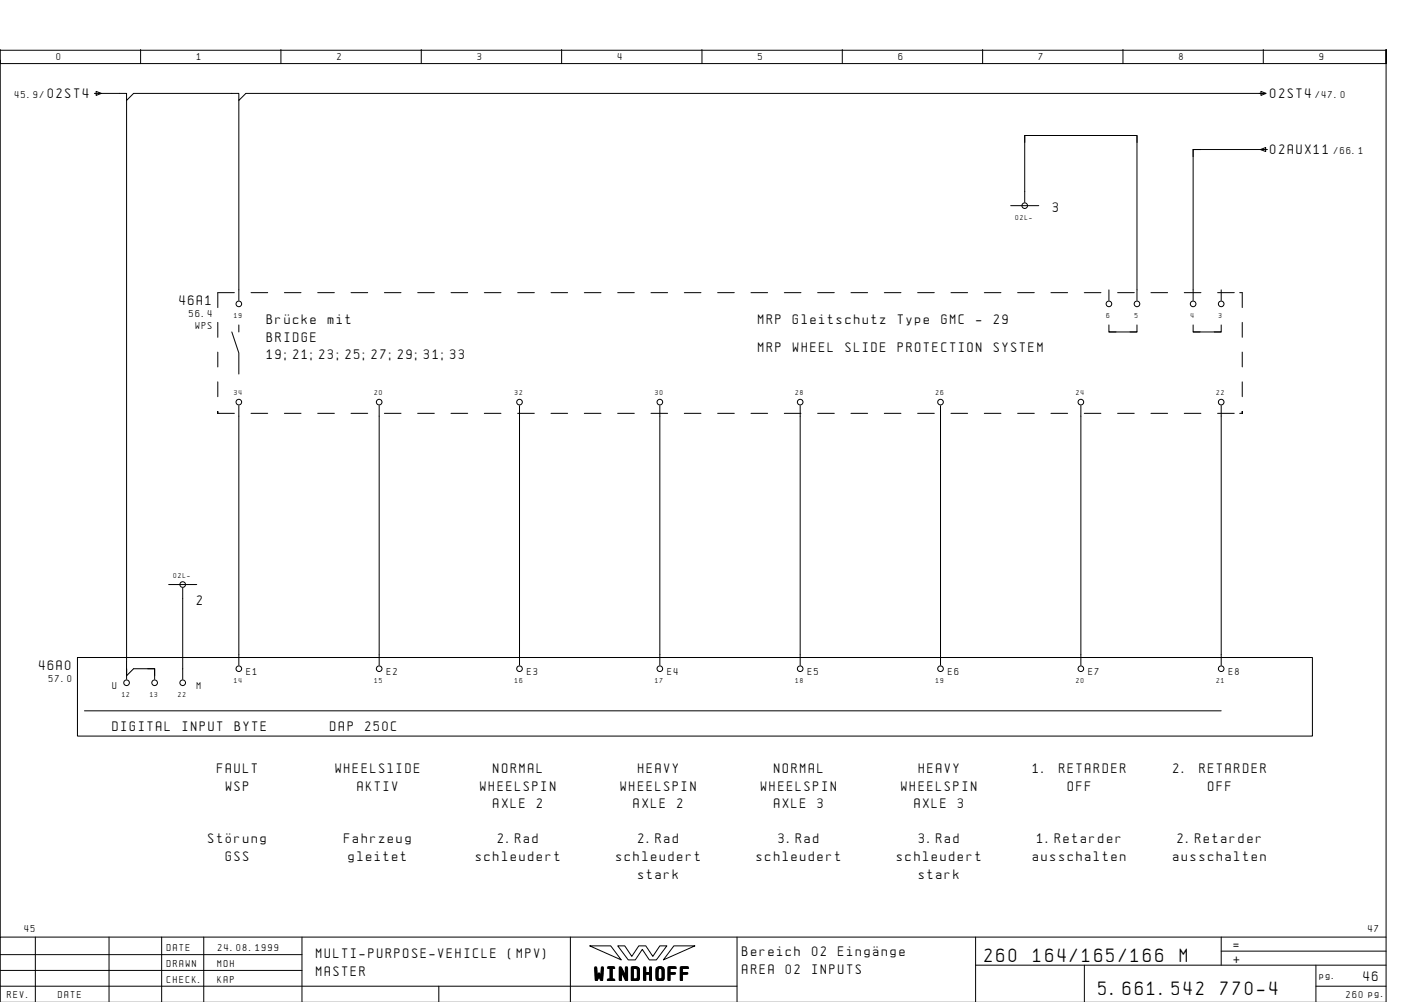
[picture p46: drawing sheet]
<svg xmlns="http://www.w3.org/2000/svg" width="399mm" height="286mm" viewBox="0 0 399 286" stroke-linecap="round" stroke-linejoin="round" font-family="sans-serif">
<defs><g id="words">
<g font-size="4.4">
<text x="280.6" y="274.1">260</text>
<text x="294.5" y="274.1">164/165/166</text>
<text x="336.3" y="274.1">M</text>
<text x="169.5" y="279.3">WINDHOFF</text>
<text x="313.1" y="283.6">5.661.542</text>
<text x="347.9" y="283.6">770-4</text>
</g>
<g font-size="3.1">
<text x="13.6" y="27.9">02ST4</text>
<text x="362.1" y="27.9">02ST4</text>
<text x="362.1" y="43.9">02AUX11</text>
<text x="300.1" y="60.4">3</text>
<text x="51.1" y="86.9">46A1</text>
<text x="76.1" y="92.4">BrÅcke</text>
<text x="93.5" y="92.4">mit</text>
<text x="216.1" y="92.4">MRP</text>
<text x="226" y="92.4">Gleitschutz</text>
<text x="255.9" y="92.4">Type</text>
<text x="268.3" y="92.4">GMC</text>
<text x="278.3" y="92.4">-</text>
<text x="283.2" y="92.4">29</text>
<text x="76.1" y="97.4">BRIDGE</text>
<text x="216.1" y="100.4">MRP</text>
<text x="226" y="100.4">WHEEL</text>
<text x="241" y="100.4">SLIDE</text>
<text x="255.9" y="100.4">PROTECTION</text>
<text x="283.2" y="100.4">SYSTEM</text>
<text x="76.1" y="102.4">19;21;23;25;27;29;31;33</text>
<text x="56.1" y="172.4">2</text>
<text x="11.1" y="190.9">46A0</text>
<text x="32.1" y="208.4">DIGITAL</text>
<text x="52" y="208.4">INPUT</text>
<text x="66.9" y="208.4">BYTE</text>
<text x="94.1" y="208.4">DAP</text>
<text x="104.1" y="208.4">250C</text>
<text x="61.9" y="220.4">FAULT</text>
<text x="95.6" y="220.4">WHEELSlIDE</text>
<text x="140.6" y="220.4">NORMAL</text>
<text x="181.9" y="220.4">HEAVY</text>
<text x="220.6" y="220.4">NORMAL</text>
<text x="261.9" y="220.4">HEAVY</text>
<text x="294.4" y="220.4">1.</text>
<text x="301.9" y="220.4">RETARDER</text>
<text x="334.4" y="220.4">2.</text>
<text x="341.9" y="220.4">RETARDER</text>
<text x="64.3" y="225.4">WSP</text>
<text x="101.9" y="225.4">AKTIV</text>
<text x="136.9" y="225.4">WHEELSPIN</text>
<text x="176.9" y="225.4">WHEELSPIN</text>
<text x="216.9" y="225.4">WHEELSPIN</text>
<text x="256.9" y="225.4">WHEELSPIN</text>
<text x="304.3" y="225.4">OFF</text>
<text x="344.3" y="225.4">OFF</text>
<text x="140.6" y="230.4">AXLE</text>
<text x="153.1" y="230.4">2</text>
<text x="180.6" y="230.4">AXLE</text>
<text x="193.1" y="230.4">2</text>
<text x="220.6" y="230.4">AXLE</text>
<text x="233.1" y="230.4">3</text>
<text x="260.6" y="230.4">AXLE</text>
<text x="273.1" y="230.4">3</text>
<text x="59.4" y="240.4">Stîrung</text>
<text x="64.3" y="245.4">GSS</text>
<text x="98.1" y="240.4">Fahrzeug</text>
<text x="99.4" y="245.4">gleitet</text>
<text x="135.6" y="245.4">schleudert</text>
<text x="141.9" y="240.4">2.Rad</text>
<text x="175.6" y="245.4">schleudert</text>
<text x="181.9" y="240.4">2.Rad</text>
<text x="215.6" y="245.4">schleudert</text>
<text x="221.9" y="240.4">3.Rad</text>
<text x="255.6" y="245.4">schleudert</text>
<text x="261.9" y="240.4">3.Rad</text>
<text x="294.4" y="245.4">ausschalten</text>
<text x="295.6" y="240.4">1.Retarder</text>
<text x="334.4" y="245.4">ausschalten</text>
<text x="335.6" y="240.4">2.Retarder</text>
<text x="181.9" y="250.4">stark</text>
<text x="261.9" y="250.4">stark</text>
<text x="90.1" y="273.1">MULTI-PURPOSE-VEHICLE</text>
<text x="144.8" y="273.1">(MPV)</text>
<text x="211.6" y="272.6">Bereich</text>
<text x="231.5" y="272.6">02</text>
<text x="238.9" y="272.6">EingÑnge</text>
<text x="351.6" y="270.6">=</text>
<text x="351.6" y="274.6">+</text>
<text x="90.1" y="278.1">MASTER</text>
<text x="211.6" y="277.6">AREA</text>
<text x="224" y="277.6">02</text>
<text x="231.5" y="277.6">INPUTS</text>
<text x="388.6" y="279.6">46</text>
</g>
<g font-size="2.3">
<text x="16.1" y="17.1">0</text>
<text x="56.1" y="17.1">1</text>
<text x="96.1" y="17.1">2</text>
<text x="136.1" y="17.1">3</text>
<text x="176.1" y="17.1">4</text>
<text x="216.1" y="17.1">5</text>
<text x="256.1" y="17.1">6</text>
<text x="296.1" y="17.1">7</text>
<text x="336.1" y="17.1">8</text>
<text x="376.1" y="17.1">9</text>
<text x="4.2" y="27.9">45.9/</text>
<text x="375" y="27.9">/47.0</text>
<text x="380.2" y="43.9">/66.1</text>
<text x="53.9" y="90.4">56.4</text>
<text x="55.7" y="93.9">WPS</text>
<text x="13.9" y="194.4">57.0</text>
<text x="32.1" y="196.4">U</text>
<text x="56.1" y="196.4">M</text>
<text x="70.3" y="192.4">E1</text>
<text x="110.3" y="192.4">E2</text>
<text x="150.3" y="192.4">E3</text>
<text x="190.3" y="192.4">E4</text>
<text x="230.3" y="192.4">E5</text>
<text x="270.3" y="192.4">E6</text>
<text x="310.3" y="192.4">E7</text>
<text x="350.3" y="192.4">E8</text>
<text x="7" y="265.6">45</text>
<text x="390" y="265.6">47</text>
<text x="47.6" y="271.1">DATE</text>
<text x="47.6" y="275.6">DRAWN</text>
<text x="62" y="275.6">MOH</text>
<text x="62.1" y="271.1">24.08.1999</text>
<text x="47.6" y="280.1">CHECK.</text>
<text x="62" y="280.1">KAP</text>
<text x="376.1" y="279.1">pg.</text>
<text x="2.1" y="284.6">REV.</text>
<text x="16.6" y="284.6">DATE</text>
<text x="383.7" y="284.6">260 pg.</text>
</g>
<g font-size="1.6">
<text x="289.5" y="62.6">02L-</text>
<text x="66.8" y="90.6">19</text>
<text x="315.4" y="90.6">6</text>
<text x="323.4" y="90.6">5</text>
<text x="339.4" y="90.6">4</text>
<text x="347.4" y="90.6">3</text>
<text x="66.8" y="112.6">34</text>
<text x="106.8" y="112.6">20</text>
<text x="146.8" y="112.6">32</text>
<text x="186.8" y="112.6">30</text>
<text x="226.8" y="112.6">28</text>
<text x="266.8" y="112.6">26</text>
<text x="306.8" y="112.6">24</text>
<text x="346.8" y="112.6">22</text>
<text x="49.5" y="164.6">02L-</text>
<text x="66.8" y="194.6">14</text>
<text x="106.8" y="194.6">15</text>
<text x="146.8" y="194.6">16</text>
<text x="186.8" y="194.6">17</text>
<text x="226.8" y="194.6">18</text>
<text x="266.8" y="194.6">19</text>
<text x="306.8" y="194.6">20</text>
<text x="346.8" y="194.6">21</text>
<text x="34.8" y="198.6">12</text>
<text x="42.8" y="198.6">13</text>
<text x="50.8" y="198.6">22</text>
</g>
</g></defs>
<g fill="none" stroke="#000" stroke-width=".29">
<path d="M.1 14.1v4h395v-4v271.6M.1 17.1v250M.1 14.3h395M40.1 14.1v4M80.1 14.1v4M120.1 14.1v4M160.1 14.1v4M200.1 14.1v4M240.1 14.1v4M280.1 14.1v4M320.1 14.1v4M360.1 14.1v4"/>
<path d="M27.4 26l1.5 .6-1.5 .6zM36.1 28.6v164l2-2h6v3M68.1 28.6v57M294.1 38.6h-2v2M322.1 38.6h2v2M359.4 26l1.5 .6-1.5 .6zM360.7 26.6h-290.6l-2 2v-2h-30l-2 2v-2h-9.2M288.1 58.6h8M292.1 57.6v-19h32v47M342.1 42.6h-2v2M359.3 42.6l1.4-.6v1.2zM361.3 42.6h-21.2v43"/>
<path d="M62.1 91.9v4.3M66.1 94.6l2 6v6M66.8 83.4h-4.7v4.3M68.1 92.6v2M71.6 83.4h4.7M81 83.4h4.8M90.5 83.4h4.8M100 83.4h4.8M109.5 83.4h4.8M119.1 83.4h4.7M128.6 83.4h4.7M138.1 83.4h4.7"/>
<path d="M147.6 83.4h4.7M157 83.4h4.8M166.5 83.4h4.8M176 83.4h4.8M185.6 83.4h4.7M195.1 83.4h4.7M204.6 83.4h4.7M214.1 83.4h4.7M223.5 83.4h4.8M233 83.4h4.8M242.5 83.4h4.8M252 83.4h4.8"/>
<path d="M261.6 83.4h4.7M271.1 83.4h4.7M280.6 83.4h4.7M290.1 83.4h4.7M299.5 83.4h4.8M309 83.4h4.8M316.1 92.6v2h2M316.1 94.6h8M316.1 82.6v3M318.5 83.4h4.8M324.1 92.6v2h-2M328.1 83.4h4.7"/>
<path d="M337.6 83.4h4.7M340.1 94.6h8M340.1 92.6v2h2M347.1 83.4h4.7M348.1 82.6v3M348.1 92.6v2h-2M353.3 83.4h.8v4.3M354.1 91.9v4.3M62.1 117.3v.5v-.5M62.1 100.4v4.2M62.1 108.8v4.3M62.1 117.8h4.7"/>
<path d="M68.1 115.6v74M71.6 117.8h4.7M81 117.8h4.8M90.5 117.8h4.8M100 117.8h4.8M108.1 115.6v74M109.5 117.8h4.8M119.1 117.8h4.7M128.6 117.8h4.7M138.1 117.8h4.7M147.6 117.8h4.7M148.1 115.6v74"/>
<path d="M157 117.8h4.8M166.5 117.8h4.8M176 117.8h4.8M185.6 117.8h4.7M188.1 115.6v74M195.1 117.8h4.7M204.6 117.8h4.7M214.1 117.8h4.7M223.5 117.8h4.8M228.1 115.6v74M233 117.8h4.8M242.5 117.8h4.8"/>
<path d="M252 117.8h4.8M261.6 117.8h4.7M268.1 115.6v74M271.1 117.8h4.7M280.6 117.8h4.7M290.1 117.8h4.7M299.5 117.8h4.8M308.1 115.6v74M309 117.8h4.8M318.5 117.8h4.8M328.1 117.8h4.7M337.6 117.8h4.7"/>
<path d="M347.1 117.8h4.7M348.1 115.6v74M353.3 117.8h.8M354.1 100.4v4.2M354.1 108.8v4.3M354.1 117.3v.5v-.5M48.1 166.6h8M52.1 167.6v26M22.1 187.4h352v22.4h-352zM36.1 190.6v3M42.1 190.6h2v2M24.1 202.6h324"/>
<path d="M10.1 267.1v18.5M31.1 267.1v18.5M46.1 267.1v18.6M58.1 267.1v18.6M86.1 272.1h-86M86.1 276.6h-86M86.1 267.1v18.6M162.6 267.1v18.6M168.1 269.6h6l3 4zM176.1 269.6h2l2 3 2-3h2l2 3 2-3h2l-3 4h-2l-2-3-2 3h-2zM192.1 269.6h6l-9 4zM210.1 267.1v18.6"/>
<path d="M278.1 275.1h117M278.1 267.1v18.6M309.1 275.1v10.6M348.1 271.1h47M348.1 267.1v8M375.1 275.1v10.6M395.1 267.1h-395v18.6M125.1 281.1v4.6M210.1 281.1h-210M375.1 281.1h20"/>
<circle cx="292.1" cy="58.6" r=".8"/>
<circle cx="68.1" cy="86.6" r=".8"/>
<circle cx="316.1" cy="86.6" r=".8"/>
<circle cx="324.1" cy="86.6" r=".8"/>
<circle cx="340.1" cy="86.6" r=".8"/>
<circle cx="348.1" cy="86.6" r=".8"/>
<circle cx="68.1" cy="114.6" r=".8"/>
<circle cx="108.1" cy="114.6" r=".8"/>
<circle cx="148.1" cy="114.6" r=".8"/>
<circle cx="188.1" cy="114.6" r=".8"/>
<circle cx="228.1" cy="114.6" r=".8"/>
<circle cx="268.1" cy="114.6" r=".8"/>
<circle cx="308.1" cy="114.6" r=".8"/>
<circle cx="348.1" cy="114.6" r=".8"/>
<circle cx="52.1" cy="166.6" r=".8"/>
<circle cx="36.1" cy="194.6" r=".8"/>
<circle cx="44.1" cy="194.6" r=".8"/>
<circle cx="52.1" cy="194.6" r=".8"/>
<circle cx="68.1" cy="190.6" r=".8"/>
<circle cx="108.1" cy="190.6" r=".8"/>
<circle cx="148.1" cy="190.6" r=".8"/>
<circle cx="188.1" cy="190.6" r=".8"/>
<circle cx="228.1" cy="190.6" r=".8"/>
<circle cx="268.1" cy="190.6" r=".8"/>
<circle cx="308.1" cy="190.6" r=".8"/>
<circle cx="348.1" cy="190.6" r=".8"/>
</g>
<use href="#words"/>
</svg>
